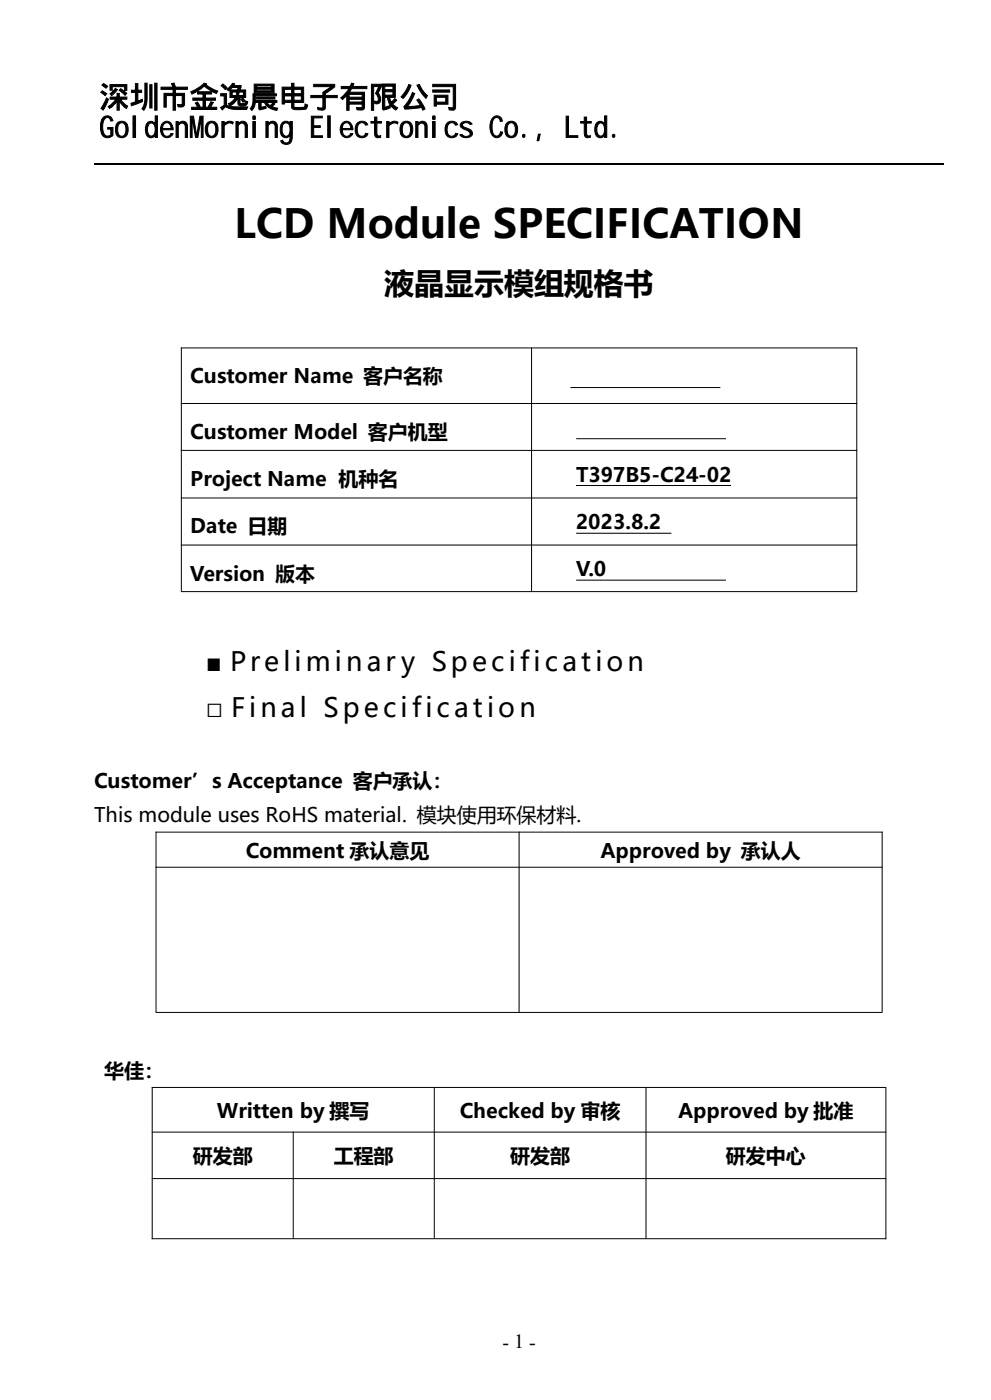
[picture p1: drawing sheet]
<svg xmlns="http://www.w3.org/2000/svg" width="210mm" height="297mm" viewBox="0 0 210 297" stroke-linecap="round" stroke-linejoin="round" font-family="sans-serif">
<defs><g id="words">
<text font-size="8.5" x="49.6" y="50.4">LCD Module SPECIFICATION</text>
<g font-size="6.4">
<text x="21.1" y="22.8">深圳市金逸晨电子有限公司</text>
<text x="21.1" y="29.1">GoldenMorning Electronics Co., Ltd.</text>
<text x="81.4" y="62.3">液晶显示模组规格书</text>
</g>
<g font-size="5.6">
<text x="43.6" y="142.3">■ Preliminar y Specification</text>
<text x="43.6" y="152">□ Final Specification</text>
</g>
<g font-size="4.2">
<text x="40.3" y="81.3">Customer Name 客户名称</text>
<text x="40.3" y="93.1">Customer Model 客户机型</text>
<text x="40.3" y="103.1">Project Name 机种名</text>
<text x="122.1" y="102.3">T397B5-C24-02</text>
<text x="40.3" y="113.1">Date 日期</text>
<text x="122.1" y="112.3">2023.8.2</text>
<text x="40.3" y="123.1">Version 版本</text>
<text x="122.1" y="122.2">V.0</text>
<text x="20" y="167.2">Customer’s Acceptance 客户承认：</text>
<text x="20" y="174.4">This module uses RoHS material. 模块使用环保材料.</text>
<text x="52.1" y="181.9">Comment 承认意见</text>
<text x="127.3" y="181.9">Approved by 承认人</text>
<text x="22.1" y="228.6">华佳：</text>
<text x="46" y="237">Written by 撰写</text>
<text x="97.5" y="237">Checked by 审核</text>
<text x="143.8" y="237">Approved by 批准</text>
<text x="40.9" y="246.7">研发部</text>
<text x="70.7" y="246.7">工程部</text>
<text x="108.2" y="246.7">研发部</text>
<text x="153.9" y="246.7">研发中心</text>
<text x="106.5" y="286">- 1 -</text>
</g>
</g></defs>
<path d="M20 34.8h180.1" fill="none" stroke="#000" stroke-width=".25"/>
<g fill="none" stroke="#000" stroke-width=".21">
<path d="M38.4 73.8h143.3M38.4 73.7v51.7M112.7 73.7v51.7M181.6 73.7v51.7M38.4 85.6h143.3M38.4 95.5h143.3M120.9 82.2h31.8M122.1 93h31.8M38.4 105.6h143.3M38.4 115.6h143.3M122.1 113.1h20.2M122.2 103h32.8"/>
<path d="M38.4 125.5h143.3M122.1 123h31.8M33 176.5h154.1M33.1 176.4v38.2M110 176.4v38.2M187 176.4v38.2M33 183.9h154.1M33 214.7h154.1M32.2 230.6h155.7M32.3 230.6v32.2M92.1 230.6v32M136.9 230.6v32"/>
<path d="M187.8 230.7v32.1M32.2 240.1h155.7M32.2 250h155.7M62.2 240v22.6M32.2 262.7h155.7"/>
</g>
<use href="#words"/>
</svg>
